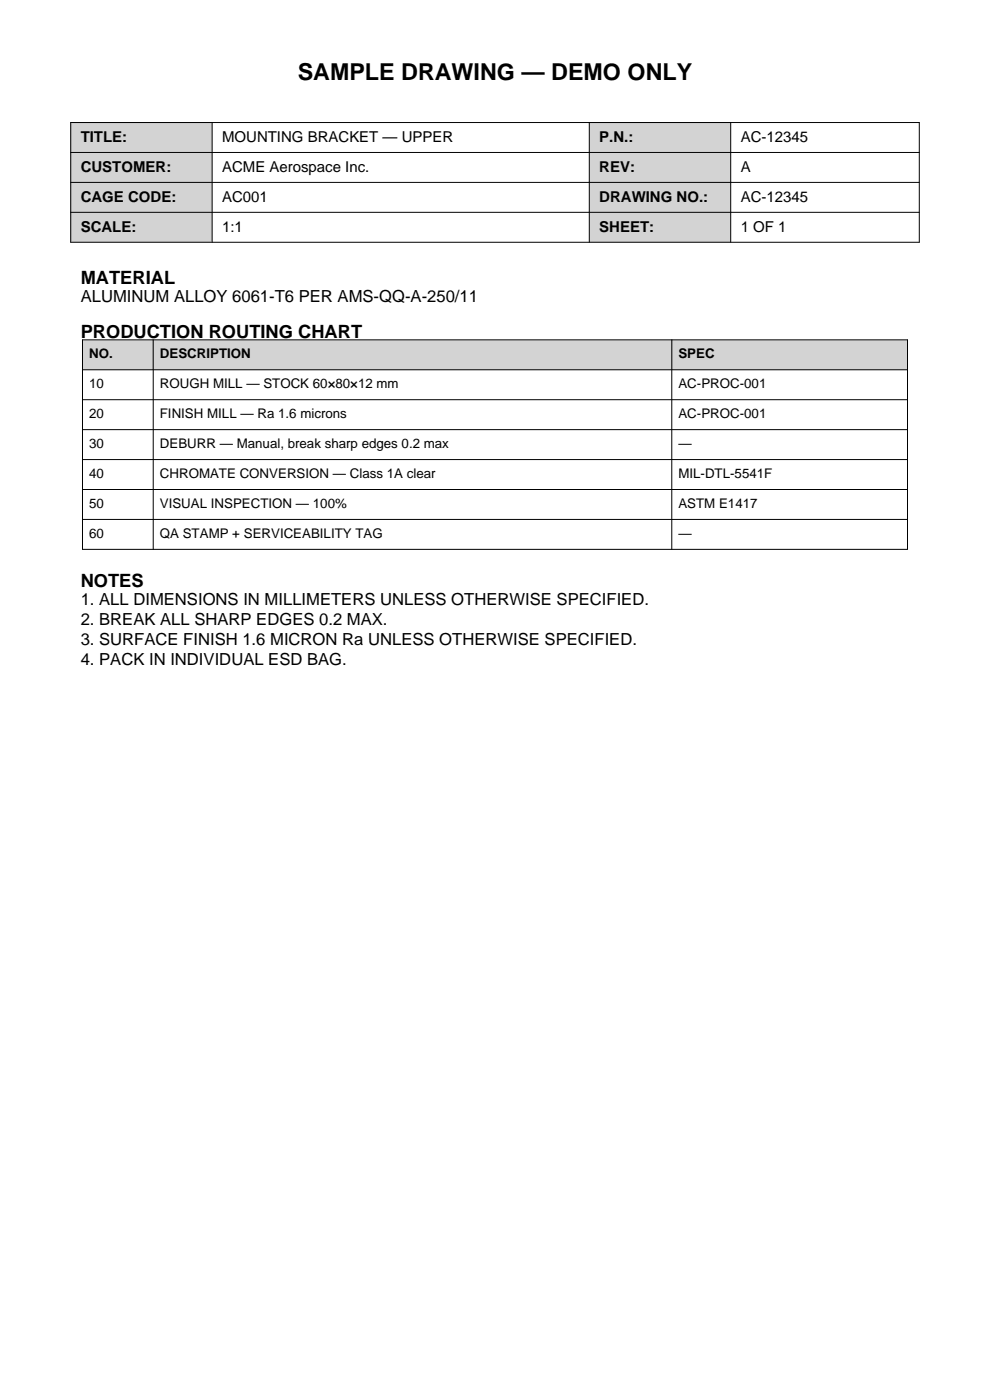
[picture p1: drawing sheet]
<svg xmlns="http://www.w3.org/2000/svg" width="210mm" height="297mm" viewBox="0 0 210 297" stroke-linecap="round" stroke-linejoin="round" font-family="sans-serif">
<defs><g id="words">
<text font-size="4.9" x="63.2" y="17.1">SAMPLE DRAWING — DEMO ONLY</text>
<g font-size="3.9">
<text x="17.1" y="60.3">MATERIAL</text>
<text x="17.1" y="71.7">PRODUCTION ROUTING CHART</text>
<text x="17.1" y="124.4">NOTES</text>
</g>
<g font-size="3.5">
<text x="17.1" y="64.2">ALUMINUM ALLOY 6061-T6 PER AMS-QQ-A-250/11</text>
<text x="17.1" y="128.3">1. ALL DIMENSIONS IN MILLIMETERS UNLESS OTHERWISE SPECIFIED.</text>
<text x="17.1" y="132.5">2. BREAK ALL SHARP EDGES 0.2 MAX.</text>
<text x="17.1" y="136.8">3. SURFACE FINISH 1.6 MICRON Ra UNLESS OTHERWISE SPECIFIED.</text>
<text x="17.1" y="141">4. PACK IN INDIVIDUAL ESD BAG.</text>
</g>
<g font-size="3.2">
<text x="17.1" y="30.2">TITLE:</text>
<text x="47.1" y="30.2">MOUNTING BRACKET — UPPER</text>
<text x="127.1" y="30.2">P.N.:</text>
<text x="157.1" y="30.2">AC-12345</text>
<text x="17.1" y="36.6">CUSTOMER:</text>
<text x="47.1" y="36.6">ACME Aerospace Inc.</text>
<text x="127.1" y="36.6">REV:</text>
<text x="157.1" y="36.6">A</text>
<text x="17.1" y="42.9">CAGE CODE:</text>
<text x="47.1" y="42.9">AC001</text>
<text x="127.1" y="42.9">DRAWING NO.:</text>
<text x="157.1" y="42.9">AC-12345</text>
<text x="17.1" y="49.3">SCALE:</text>
<text x="47.1" y="49.3">1:1</text>
<text x="127.1" y="49.3">SHEET:</text>
<text x="157.1" y="49.3">1 OF 1</text>
</g>
<g font-size="2.8">
<text x="18.9" y="76">NO.</text>
<text x="33.9" y="76">DESCRIPTION</text>
<text x="143.9" y="76">SPEC</text>
<text x="18.9" y="82.3">10</text>
<text x="33.9" y="82.3">ROUGH MILL — STOCK 60×80×12 mm</text>
<text x="143.9" y="82.3">AC-PROC-001</text>
<text x="18.9" y="88.7">20</text>
<text x="33.9" y="88.7">FINISH MILL — Ra 1.6 microns</text>
<text x="143.9" y="88.7">AC-PROC-001</text>
<text x="18.9" y="95">30</text>
<text x="33.9" y="95">DEBURR — Manual, break sharp edges 0.2 max</text>
<text x="143.9" y="95">—</text>
<text x="18.9" y="101.4">40</text>
<text x="33.9" y="101.4">CHROMATE CONVERSION — Class 1A clear</text>
<text x="143.9" y="101.4">MIL-DTL-5541F</text>
<text x="18.9" y="107.7">50</text>
<text x="33.9" y="107.7">VISUAL INSPECTION — 100%</text>
<text x="143.9" y="107.7">ASTM E1417</text>
<text x="18.9" y="114.1">60</text>
<text x="33.9" y="114.1">QA STAMP + SERVICEABILITY TAG</text>
<text x="143.9" y="114.1">—</text>
</g>
</g></defs>
<g fill="#d3d3d3">
<path d="M15 26h30v25.4h-30z" fill-rule="evenodd"/>
<path d="M125 26h30v25.4h-30z" fill-rule="evenodd"/>
</g>
<path d="M15 26h180v25.4h-180zM15 32.3h180M15 38.7h180M45 26v25.4M125 26v25.4M155 26v25.4M15 45h180" fill="none" stroke="#000" stroke-width=".21"/>
<path d="M17.5 72.1h175v6.3h-175z" fill-rule="evenodd" fill="#d3d3d3"/>
<path d="M17.5 72.1h175v44.4h-175zM17.5 78.4h175M32.5 72.1v44.4M142.5 72.1v44.4M17.5 84.8h175M17.5 91.1h175M17.5 97.5h175M17.5 103.8h175M17.5 110.2h175" fill="none" stroke="#000" stroke-width=".21"/>
<use href="#words"/>
</svg>
